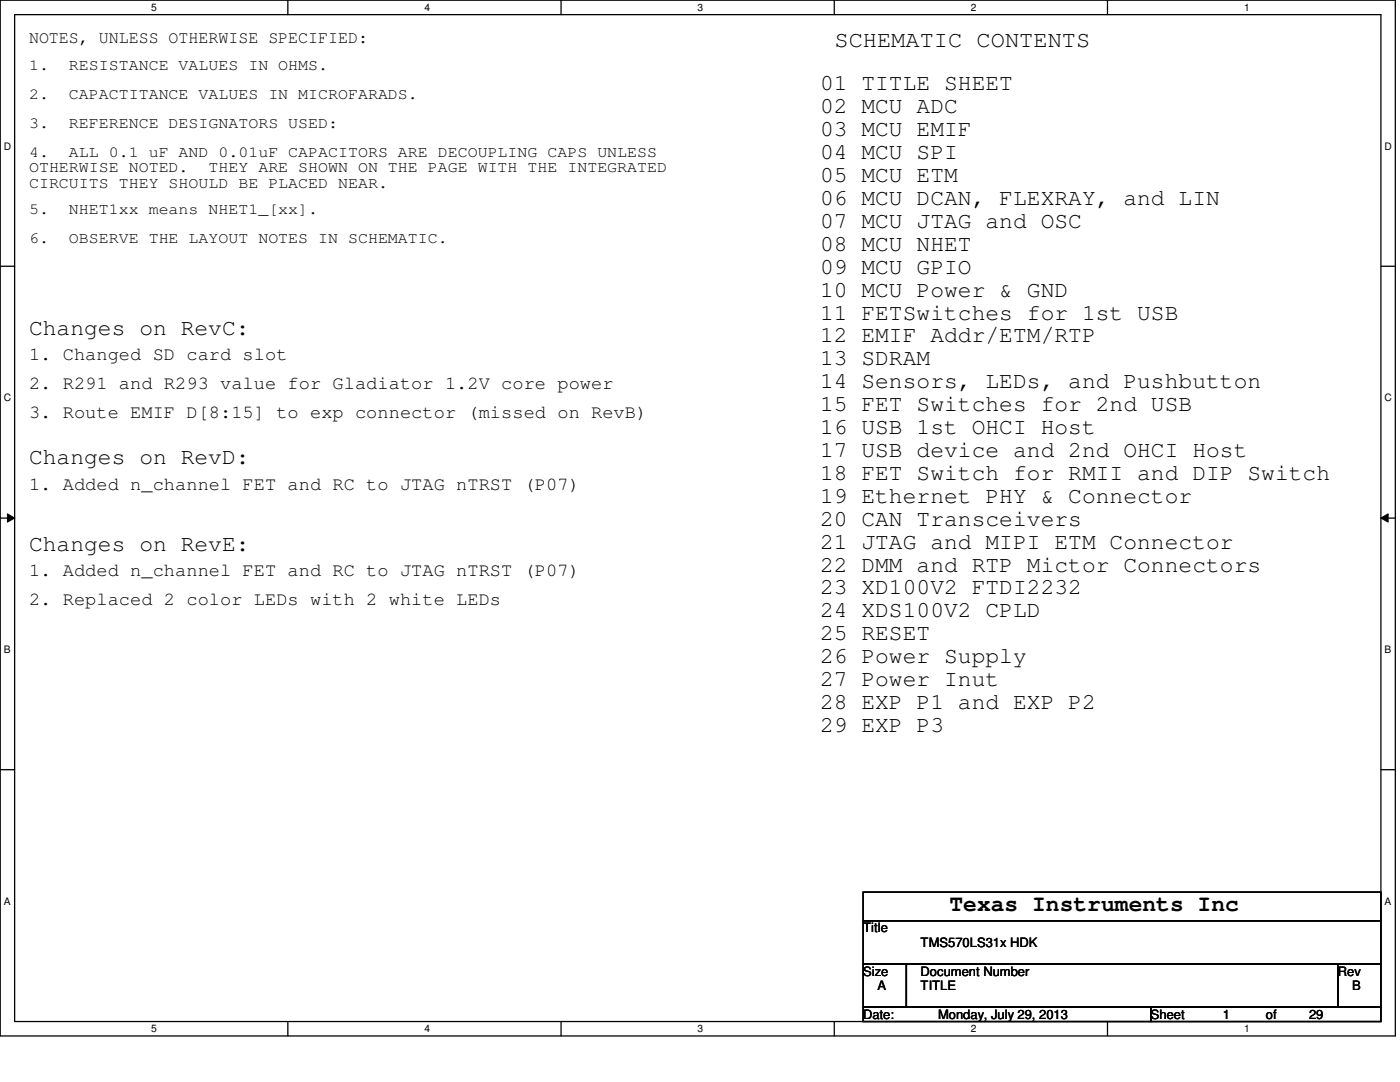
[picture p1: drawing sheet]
<svg xmlns="http://www.w3.org/2000/svg" width="279mm" height="216mm" viewBox="0 0 279 216" stroke-linecap="round" stroke-linejoin="round" font-family="sans-serif">
<defs><g id="words">
<g font-size="4.6">
<text x="166.5" y="9.4">SCHEMATIC CONTENTS</text>
<text x="163.7" y="18">01 TITLE SHEET</text>
<text x="163.7" y="22.6">02 MCU ADC</text>
<text x="163.7" y="27.2">03 MCU EMIF</text>
<text x="163.7" y="31.7">04 MCU SPI</text>
<text x="163.7" y="36.3">05 MCU ETM</text>
<text x="163.7" y="40.9">06 MCU DCAN, FLEXRAY, and LIN</text>
<text x="163.7" y="45.5">07 MCU JTAG and OSC</text>
<text x="163.7" y="50">08 MCU NHET</text>
<text x="163.7" y="54.6">09 MCU GPIO</text>
<text x="163.7" y="59.2">10 MCU Power &amp; GND</text>
<text x="163.7" y="63.8">11 FETSwitches for 1st USB</text>
<text x="5.8" y="66.8">Changes on RevC:</text>
<text x="163.7" y="68.3">12 EMIF Addr/ETM/RTP</text>
<text x="163.7" y="72.9">13 SDRAM</text>
<text x="163.7" y="77.5">14 Sensors, LEDs, and Pushbutton</text>
<text x="163.7" y="82">15 FET Switches for 2nd USB</text>
<text x="163.7" y="86.6">16 USB 1st OHCI Host</text>
<text x="5.8" y="92.7">Changes on RevD:</text>
<text x="163.7" y="91.2">17 USB device and 2nd OHCI Host</text>
<text x="163.7" y="95.8">18 FET Switch for RMII and DIP Switch</text>
<text x="163.7" y="100.3">19 Ethernet PHY &amp; Connector</text>
<text x="163.7" y="104.9">20 CAN Transceivers</text>
<text x="5.8" y="109.9">Changes on RevE:</text>
<text x="163.7" y="109.5">21 JTAG and MIPI ETM Connector</text>
<text x="163.7" y="114">22 DMM and RTP Mictor Connectors</text>
<text x="163.7" y="118.6">23 XD100V2 FTDI2232</text>
<text x="163.7" y="123.2">24 XDS100V2 CPLD</text>
<text x="163.7" y="127.8">25 RESET</text>
<text x="163.7" y="132.3">26 Power Supply</text>
<text x="163.7" y="136.9">27 Power Inut</text>
<text x="163.7" y="141.5">28 EXP P1 and EXP P2</text>
<text x="163.7" y="146">29 EXP P3</text>
<text x="189.5" y="181.8">Texas Instruments Inc</text>
</g>
<g font-size="3.7">
<text x="5.8" y="71.9">1. Changed SD card slot</text>
<text x="5.8" y="77.7">2. R291 and R293 value for Gladiator 1.2V core power</text>
<text x="5.8" y="83.4">3. Route EMIF D[8:15] to exp connector (missed on RevB)</text>
<text x="5.8" y="97.8">1. Added n_channel FET and RC to JTAG nTRST (P07)</text>
<text x="5.8" y="115">1. Added n_channel FET and RC to JTAG nTRST (P07)</text>
<text x="5.8" y="120.7">2. Replaced 2 color LEDs with 2 white LEDs</text>
</g>
<text font-size="3.4" x="5.8" y="8.5">NOTES, UNLESS OTHERWISE SPECIFIED:</text>
<g font-size="3.1">
<text x="5.8" y="14">1.</text>
<text x="13.8" y="14">RESISTANCE VALUES IN OHMS.</text>
<text x="5.8" y="19.8">2.</text>
<text x="13.8" y="19.8">CAPACTITANCE VALUES IN MICROFARADS.</text>
<text x="5.8" y="25.5">3.</text>
<text x="13.8" y="25.5">REFERENCE DESIGNATORS USED:</text>
<text x="5.8" y="31.2">4.</text>
<text x="5.8" y="34.4">OTHERWISE NOTED.</text>
<text x="13.8" y="31.2">ALL 0.1 uF AND 0.01uF CAPACITORS ARE DECOUPLING CAPS UNLESS</text>
<text x="41.6" y="34.4">THEY ARE SHOWN ON THE PAGE WITH THE INTEGRATED</text>
<text x="5.8" y="37.5">CIRCUITS THEY SHOULD BE PLACED NEAR.</text>
<text x="5.8" y="42.7">5.</text>
<text x="13.8" y="42.7">NHET1xx means NHET1_[xx].</text>
<text x="5.8" y="48.5">6.</text>
<text x="13.8" y="48.5">OBSERVE THE LAYOUT NOTES IN SCHEMATIC.</text>
</g>
<g font-size="2.6">
<text x="172.3" y="186.1">Title</text>
<text x="183.7" y="188.9">TMS570LS31x HDK</text>
<text x="172.3" y="194.7">Size</text>
<text x="175.1" y="197.6">A</text>
<text x="183.7" y="194.7">Document Number</text>
<text x="183.7" y="197.6">TITLE</text>
<text x="267" y="194.7">Rev</text>
<text x="269.8" y="197.6">B</text>
<text x="172.3" y="203.3">Date:</text>
<text x="187.2" y="203.3">Monday, July 29, 2013</text>
<text x="229.7" y="203.3">Sheet</text>
<text x="244" y="203.3">1</text>
<text x="252.6" y="203.3">of</text>
<text x="261.2" y="203.3">29</text>
</g>
<g font-size="2">
<text x="30.2" y="2.2">5</text>
<text x="84.7" y="2.2">4</text>
<text x="139.2" y="2.2">3</text>
<text x="193.8" y="2.2">2</text>
<text x="248.3" y="2.2">1</text>
<text x=".8" y="29.8">D</text>
<text x="276.3" y="29.8">D</text>
<text x=".8" y="80.1">C</text>
<text x="276.3" y="80.1">C</text>
<text x=".8" y="130.3">B</text>
<text x="276.3" y="130.3">B</text>
<text x=".8" y="180.5">A</text>
<text x="276.3" y="180.5">A</text>
<text x="30.2" y="206">5</text>
<text x="84.7" y="206">4</text>
<text x="139.2" y="206">3</text>
<text x="193.8" y="206">2</text>
<text x="248.3" y="206">1</text>
</g>
</g></defs>
<path d="M0 0h278.5v206.7h-278.5zM2.9 2.9h272.7v200.9h-272.7z" fill="none" stroke="#000" stroke-width=".25"/>
<g fill="#fff">
<path d="M30.2 .3h1.1v2.3h-1.1z"/>
<path d="M30.2 204.1h1.1v2.3h-1.1z"/>
</g>
<path d="M57.4 0v2.9M57.4 203.8v2.9" fill="none" stroke="#000" stroke-width=".25"/>
<g fill="#fff">
<path d="M84.7 .3h1.1v2.3h-1.1z"/>
<path d="M84.7 204.1h1.1v2.3h-1.1z"/>
</g>
<path d="M112 0v2.9M112 203.8v2.9" fill="none" stroke="#000" stroke-width=".25"/>
<g fill="#fff">
<path d="M139.2 .3h1.1v2.3h-1.1z"/>
<path d="M139.2 204.1h1.1v2.3h-1.1z"/>
</g>
<path d="M166.5 0v2.9M166.5 203.8v2.9" fill="none" stroke="#000" stroke-width=".25"/>
<g fill="#fff">
<path d="M193.8 .3h1.1v2.3h-1.1z"/>
<path d="M193.8 204.1h1.1v2.3h-1.1z"/>
</g>
<path d="M221 0v2.9M221 203.8v2.9" fill="none" stroke="#000" stroke-width=".25"/>
<g fill="#fff">
<path d="M248.3 .3h1.1v2.3h-1.1z"/>
<path d="M248.3 204.1h1.1v2.3h-1.1z"/>
<path d="M.8 28h1.4v2.3h-1.4z"/>
<path d="M276.3 28h1.4v2.3h-1.4z"/>
<path d="M.8 78.2h1.4v2.3h-1.4z"/>
<path d="M276.3 78.2h1.4v2.3h-1.4z"/>
</g>
<path d="M0 53.1h2.9M275.6 53.1h2.9" fill="none" stroke="#000" stroke-width=".25"/>
<g fill="#fff">
<path d="M.8 128.5h1.3v2.2h-1.3z"/>
<path d="M276.3 128.5h1.3v2.2h-1.3z"/>
</g>
<path d="M0 103.4h2.9M275.6 103.4h2.9" fill="none" stroke="#000" stroke-width=".25"/>
<path d="M1.5 102.5l1.4 .9-1.4 .8zM275.6 103.4l1.4-.9v1.7z" fill="#000"/>
<path d="M1.5 102.5l1.4 .9-1.4 .8zM275.6 103.4l1.4-.9v1.7z" fill="none" stroke="#000" stroke-width=".2"/>
<g fill="#fff">
<path d="M.8 178.7h1.3v2.2h-1.3z"/>
<path d="M276.3 178.7h1.3v2.2h-1.3z"/>
</g>
<path d="M0 153.6h2.9M275.6 153.6h2.9M172.3 178h103.3v5.7h-103.3zM172.3 183.7h103.3v8.7h-103.3zM172.3 192.4h8.6v8.6h-8.6zM180.9 192.4h86.1v8.6h-86.1zM267 192.4h8.6v8.6h-8.6zM172.3 201h57.4v2.8h-57.4zM229.7 201h45.9v2.8h-45.9z" fill="none" stroke="#000" stroke-width=".25"/>
<use href="#words"/>
</svg>
